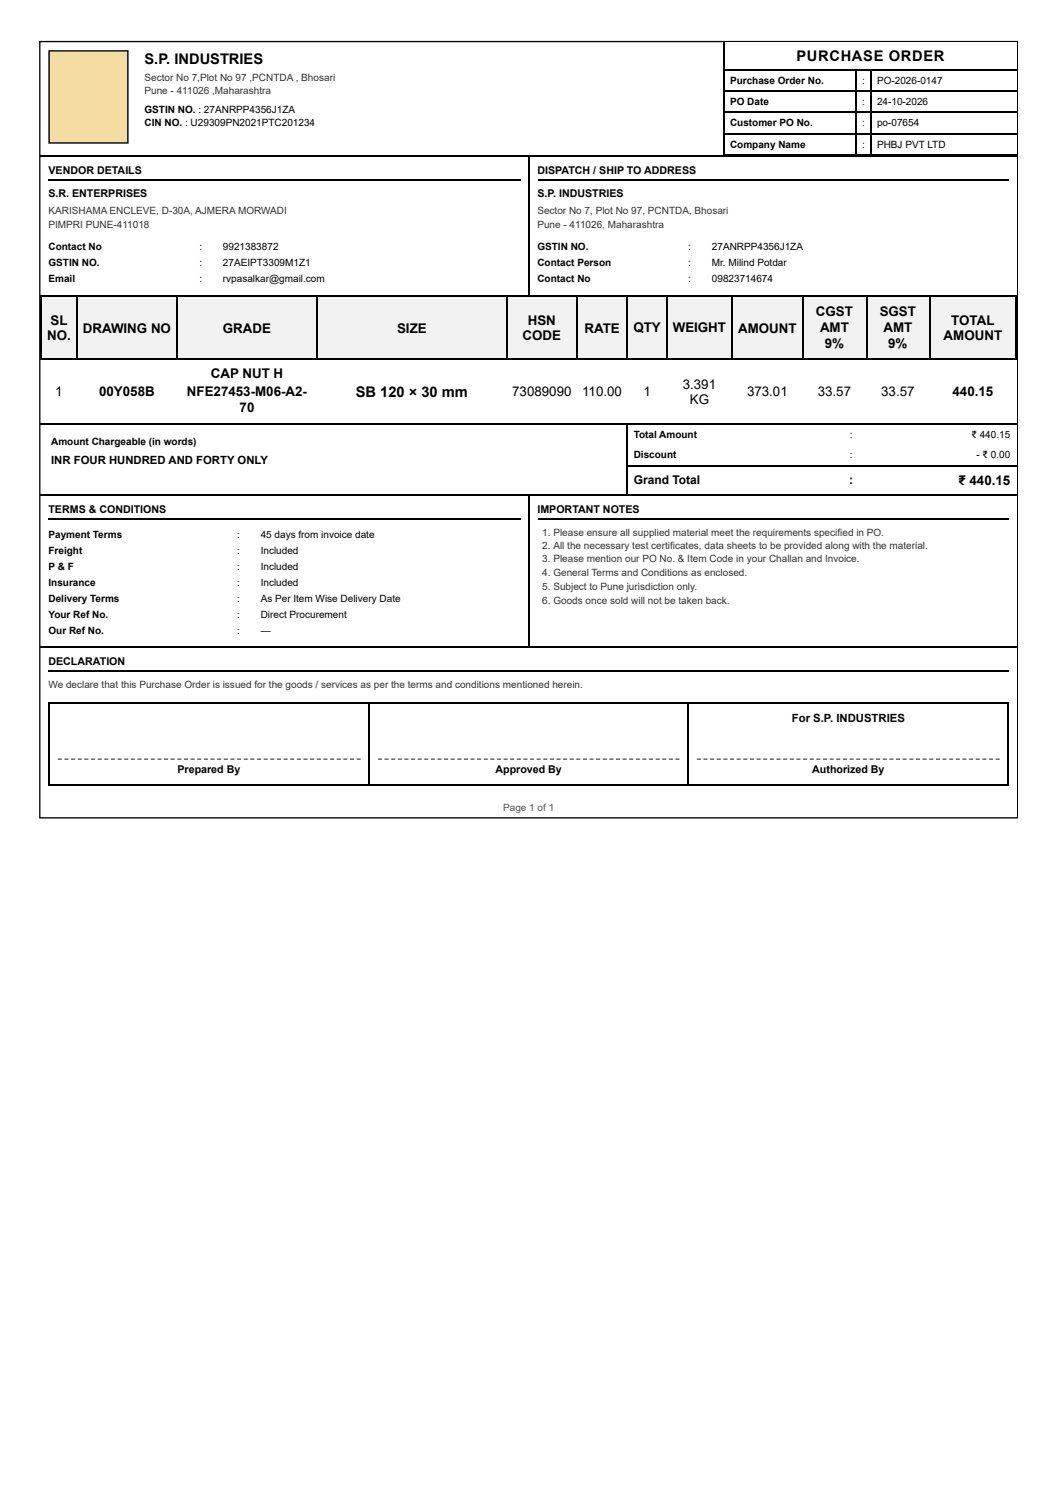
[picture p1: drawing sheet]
<svg xmlns="http://www.w3.org/2000/svg" width="210mm" height="297mm" viewBox="0 0 210 297" stroke-linecap="round" stroke-linejoin="round" font-family="sans-serif">
<defs><g id="words">
<g font-size="2.9">
<text x="28.7" y="12.6">S.P. INDUSTRIES</text>
<text x="158" y="12.1">PURCHASE ORDER</text>
<text x="70.6" y="78.8">SB 120 × 30 mm</text>
</g>
<g font-size="2.6">
<text x="10" y="64.5">SL</text>
<text x="104.7" y="64.5">HSN</text>
<text x="125.6" y="65.8">QTY</text>
<text x="133.4" y="65.8">WEIGHT</text>
<text x="161.8" y="62.6">CGST</text>
<text x="162.6" y="65.8">AMT</text>
<text x="174.5" y="62.6">SGST</text>
<text x="175.2" y="65.8">AMT</text>
<text x="188.7" y="64.5">TOTAL</text>
<text x="9.3" y="67.4">NO.</text>
<text x="16.4" y="66.1">DRAWING NO</text>
<text x="44.2" y="66.1">GRADE</text>
<text x="78.8" y="66.1">SIZE</text>
<text x="103.6" y="67.4">CODE</text>
<text x="115.9" y="66.1">RATE</text>
<text x="146.4" y="66.1">AMOUNT</text>
<text x="163.6" y="69">9%</text>
<text x="176.2" y="69">9%</text>
<text x="187.1" y="67.4">AMOUNT</text>
<text x="41.8" y="75.1">CAP NUT H</text>
<text x="135.4" y="77.2">3.391</text>
<text x="11" y="78.5">1</text>
<text x="19.7" y="78.5">00Y058B</text>
<text x="37.1" y="78.5">NFE27453-M06-A2-</text>
<text x="47.5" y="81.7">70</text>
<text x="101.6" y="78.5">73089090</text>
<text x="115.5" y="78.5">110.00</text>
<text x="127.6" y="78.5">1</text>
<text x="136.8" y="80.1">KG</text>
<text x="148.2" y="78.5">373.01</text>
<text x="162.2" y="78.5">33.57</text>
<text x="174.8" y="78.5">33.57</text>
<text x="188.9" y="78.5">440.15</text>
<text x="190.1" y="96.2">₹ 440.15</text>
</g>
<g font-size="2.4">
<text x="125.7" y="96">Grand Total</text>
<text x="168.4" y="96">:</text>
</g>
<g font-size="2.2">
<text x="10.1" y="92">INR FOUR HUNDRED AND FORTY ONLY</text>
<text x="157" y="143.3">For S.P. INDUSTRIES</text>
</g>
<g font-size="2.1">
<text x="9.6" y="34.6">VENDOR DETAILS</text>
<text x="106.6" y="34.6">DISPATCH / SHIP TO ADDRESS</text>
<text x="9.6" y="39.1">S.R. ENTERPRISES</text>
<text x="106.6" y="39.1">S.P. INDUSTRIES</text>
<text x="9.6" y="101.8">TERMS &amp; CONDITIONS</text>
<text x="106.6" y="101.8">IMPORTANT NOTES</text>
<text x="9.6" y="131.9">DECLARATION</text>
<text x="35.2" y="153.4">Prepared By</text>
<text x="98.3" y="153.4">Approved By</text>
<text x="161.1" y="153.4">Authorized By</text>
</g>
<g font-size="2" fill="#333">
<text x="28.7" y="16.1">Sector No 7,Plot No 97 ,PCNTDA , Bhosari</text>
<text x="28.7" y="18.7">Pune - 411026 ,Maharashtra</text>
<text x="9.6" y="42.5">KARISHAMA ENCLEVE, D-30A, AJMERA MORWADI</text>
<text x="9.6" y="45.2">PIMPRI PUNE-411018</text>
<text x="106.6" y="42.5">Sector No 7, Plot No 97, PCNTDA, Bhosari</text>
<text x="106.6" y="45.2">Pune - 411026, Maharashtra</text>
<text x="107.6" y="106.3">1. Please ensure all supplied material meet the requirements specified in PO.</text>
<text x="107.6" y="108.9">2. All the necessary test certificates, data sheets to be provided along with the material.</text>
<text x="107.6" y="111.6">3. Please mention our PO No. &amp; Item Code in your Challan and Invoice.</text>
<text x="107.6" y="114.2">4. General Terms and Conditions as enclosed.</text>
<text x="107.6" y="117.1">5. Subject to Pune jurisdiction only.</text>
<text x="107.6" y="119.8">6. Goods once sold will not be taken back.</text>
<text x="9.6" y="136.4">We declare that this Purchase Order is issued for the goods / services as per the terms and conditions mentioned herein.</text>
</g>
<g font-size="2">
<text x="144.8" y="16.6">Purchase Order No.</text>
<text x="171" y="16.6">:</text>
<text x="173.9" y="16.6">PO-2026-0147</text>
<text x="28.7" y="22.4">GSTIN NO. : 27ANRPP4356J1ZA</text>
<text x="144.8" y="20.8">PO Date</text>
<text x="171" y="20.8">:</text>
<text x="173.9" y="20.8">24-10-2026</text>
<text x="28.7" y="25">CIN NO. : U29309PN2021PTC201234</text>
<text x="144.8" y="25">Customer PO No.</text>
<text x="144.8" y="29.3">Company Name</text>
<text x="171" y="25">:</text>
<text x="171" y="29.3">:</text>
<text x="173.9" y="25">po-07654</text>
<text x="173.9" y="29.3">PHBJ PVT LTD</text>
<text x="9.6" y="49.7">Contact No</text>
<text x="9.6" y="52.8">GSTIN NO.</text>
<text x="39.5" y="49.7">:</text>
<text x="39.5" y="52.8">:</text>
<text x="44.2" y="49.7">9921383872</text>
<text x="44.2" y="52.8">27AEIPT3309M1Z1</text>
<text x="106.6" y="49.7">GSTIN NO.</text>
<text x="106.6" y="52.8">Contact Person</text>
<text x="136.5" y="49.7">:</text>
<text x="136.5" y="52.8">:</text>
<text x="141.2" y="49.7">27ANRPP4356J1ZA</text>
<text x="141.2" y="52.8">Mr. Milind Potdar</text>
<text x="9.6" y="56">Email</text>
<text x="39.5" y="56">:</text>
<text x="44.2" y="56">rvpasalkar@gmail.com</text>
<text x="106.6" y="56">Contact No</text>
<text x="136.5" y="56">:</text>
<text x="141.2" y="56">09823714674</text>
<text x="10.1" y="88.3">Amount Chargeable (in words)</text>
<text x="125.7" y="87">Total Amount</text>
<text x="168.5" y="87">:</text>
<text x="192.7" y="87">₹ 440.15</text>
<text x="125.7" y="90.9">Discount</text>
<text x="168.5" y="90.9">:</text>
<text x="193.6" y="90.9">- ₹ 0.00</text>
<text x="9.6" y="106.8">Payment Terms</text>
<text x="47" y="106.8">:</text>
<text x="51.7" y="106.8">45 days from invoice date</text>
<text x="9.6" y="110">Freight</text>
<text x="9.6" y="113.2">P &amp; F</text>
<text x="47" y="110">:</text>
<text x="47" y="113.2">:</text>
<text x="51.7" y="110">Included</text>
<text x="51.7" y="113.2">Included</text>
<text x="9.6" y="116.3">Insurance</text>
<text x="9.6" y="119.5">Delivery Terms</text>
<text x="47" y="116.3">:</text>
<text x="47" y="119.5">:</text>
<text x="51.7" y="116.3">Included</text>
<text x="51.7" y="119.5">As Per Item Wise Delivery Date</text>
<text x="9.6" y="122.7">Your Ref No.</text>
<text x="9.6" y="125.9">Our Ref No.</text>
<text x="47" y="122.7">:</text>
<text x="47" y="125.9">:</text>
<text x="51.7" y="122.7">Direct Procurement</text>
<text x="51.7" y="125.9">—</text>
</g>
<text font-size="2" fill="#555" x="99.8" y="160.8">Page 1 of 1</text>
</g></defs>
<path d="M7.9 8.2h193.9v154h-193.9z" fill="none" stroke="#000" stroke-width=".26"/>
<path d="M143.8 8.4h57.9v5.5h-57.9z" fill="#fff"/>
<path d="M143.6 8.4v22.7M143.8 13.8h57.9M143.8 18h57.9M169.8 13.9v17M172.7 13.9v17M8 31h135.5M143.8 22.3h57.9M143.8 26.5h57.9M143.8 30.7h57.9M143.8 31h57.9" fill="none" stroke="#000" stroke-width=".26"/>
<path d="M9.6 10h15.9v18.5h-15.9z" fill="#f4dca3"/>
<path d="M9.7 10.1h15.7v18.3h-15.7zM9.6 35.8h93.7M105 31.1v27.8M106.7 35.8h93.4M8 58.8h96.9M105.1 58.8h96.6" fill="none" stroke="#000" stroke-width=".26"/>
<g fill="#f2f2f2">
<path d="M8.3 58.9h6.9v12.4h-6.9z"/>
<path d="M15.2 58.9h19.8v12.4h-19.8z"/>
<path d="M35 58.9h27.8v12.4h-27.8z"/>
<path d="M62.8 58.9h37.8v12.4h-37.8z"/>
<path d="M100.6 58.9h13.8v12.4h-13.8z"/>
<path d="M114.4 58.9h10v12.4h-10z"/>
<path d="M124.4 58.9h7.7v12.4h-7.7z"/>
<path d="M132.1 58.9h13v12.4h-13z"/>
<path d="M145.1 58.9h14v12.4h-14z"/>
<path d="M159.1 58.9h12.7v12.4h-12.7z"/>
<path d="M171.8 58.9h12.4v12.4h-12.4z"/>
<path d="M184.2 58.9h17.5v12.4h-17.5z"/>
</g>
<g fill="none" stroke="#000" stroke-width=".26">
<path d="M8 58.8h193.7M8.2 58.6v12.7M15.3 58.6v12.7M35.1 58.6v12.7M62.9 58.6v12.7M100.5 58.6v12.7M114.5 58.6v12.7M124.3 58.6v12.7M132.2 58.6v12.7M145.2 58.6v12.7M159.2 58.6v12.7M171.9 58.6v12.7"/>
<path d="M184.4 58.6v12.7M201.6 58.6v12.7M8 71.2h193.7M8 84.2h193.7M8 98.2h116.2M124.3 84v14.3M124.4 92.4h77.3M124.4 98.2h77.3M9.6 103h93.7M106.7 103h93.4M9.6 133.1h190.5"/>
</g>
<g fill="#555">
<path d="M11.5 150.5h.8v.2h-.8zM12.8 150.5h.8v.2h-.8zM14.1 150.5h.8v.2h-.8zM15.4 150.5h.8v.2h-.8zM16.7 150.5h.8v.2h-.8zM18.1 150.5h.7v.2h-.7zM19.4 150.5h.8v.2h-.8zM20.7 150.5h.8v.2h-.8zM22 150.5h.8v.2h-.8zM23.3 150.5h.8v.2h-.8zM24.6 150.5h.8v.2h-.8zM26 150.5h.7v.2h-.7zM27.3 150.5h.8v.2h-.8zM28.6 150.5h.8v.2h-.8zM29.9 150.5h.8v.2h-.8zM31.2 150.5h.8v.2h-.8zM32.5 150.5h.8v.2h-.8zM33.9 150.5h.7v.2h-.7zM35.2 150.5h.8v.2h-.8zM36.5 150.5h.8v.2h-.8zM37.8 150.5h.8v.2h-.8zM39.1 150.5h.8v.2h-.8zM40.4 150.5h.8v.2h-.8zM41.8 150.5h.8v.2h-.8zM43.1 150.5h.8v.2h-.8zM44.4 150.5h.8v.2h-.8zM45.7 150.5h.8v.2h-.8zM47 150.5h.8v.2h-.8zM48.3 150.5h.8v.2h-.8zM49.7 150.5h.8v.2h-.8zM51 150.5h.8v.2h-.8zM52.3 150.5h.8v.2h-.8zM53.6 150.5h.8v.2h-.8zM54.9 150.5h.8v.2h-.8zM56.2 150.5h.8v.2h-.8zM57.6 150.5h.8v.2h-.8zM58.9 150.5h.8v.2h-.8zM60.2 150.5h.8v.2h-.8zM61.5 150.5h.8v.2h-.8zM62.8 150.5h.8v.2h-.8zM64.1 150.5h.8v.2h-.8zM65.5 150.5h.8v.2h-.8zM66.8 150.5h.8v.2h-.8zM68.1 150.5h.8v.2h-.8zM69.4 150.5h.8v.2h-.8zM70.7 150.5h.8v.2h-.8z"/>
<path d="M75 150.5h.8v.2h-.8zM76.3 150.5h.8v.2h-.8zM77.6 150.5h.8v.2h-.8zM78.9 150.5h.8v.2h-.8zM80.2 150.5h.8v.2h-.8zM81.5 150.5h.8v.2h-.8zM82.8 150.5h.8v.2h-.8zM84.1 150.5h.8v.2h-.8zM85.5 150.5h.7v.2h-.7zM86.8 150.5h.8v.2h-.8zM88.1 150.5h.8v.2h-.8zM89.4 150.5h.8v.2h-.8zM90.7 150.5h.8v.2h-.8zM92 150.5h.8v.2h-.8zM93.3 150.5h.8v.2h-.8zM94.6 150.5h.8v.2h-.8zM95.9 150.5h.8v.2h-.8zM97.3 150.5h.7v.2h-.7zM98.6 150.5h.8v.2h-.8zM99.9 150.5h.8v.2h-.8zM101.2 150.5h.8v.2h-.8zM102.5 150.5h.8v.2h-.8zM103.8 150.5h.8v.2h-.8zM105.1 150.5h.8v.2h-.8zM106.4 150.5h.8v.2h-.8zM107.7 150.5h.8v.2h-.8zM109.1 150.5h.7v.2h-.7zM110.4 150.5h.8v.2h-.8zM111.7 150.5h.8v.2h-.8zM113 150.5h.8v.2h-.8zM114.3 150.5h.8v.2h-.8zM115.6 150.5h.8v.2h-.8zM116.9 150.5h.8v.2h-.8zM118.2 150.5h.8v.2h-.8zM119.5 150.5h.8v.2h-.8zM120.9 150.5h.7v.2h-.7zM122.2 150.5h.8v.2h-.8zM123.5 150.5h.8v.2h-.8zM124.8 150.5h.8v.2h-.8zM126.1 150.5h.8v.2h-.8zM127.4 150.5h.8v.2h-.8zM128.7 150.5h.8v.2h-.8zM130 150.5h.8v.2h-.8zM131.3 150.5h.8v.2h-.8zM132.7 150.5h.7v.2h-.7zM134 150.5h.8v.2h-.8z"/>
<path d="M138.2 150.5h.8v.2h-.8zM139.5 150.5h.8v.2h-.8zM140.8 150.5h.8v.2h-.8zM142.2 150.5h.7v.2h-.7zM143.5 150.5h.8v.2h-.8zM144.8 150.5h.8v.2h-.8zM146.1 150.5h.8v.2h-.8zM147.4 150.5h.8v.2h-.8zM148.7 150.5h.8v.2h-.8zM150.1 150.5h.7v.2h-.7zM151.4 150.5h.8v.2h-.8zM152.7 150.5h.8v.2h-.8zM154 150.5h.8v.2h-.8zM155.3 150.5h.8v.2h-.8zM156.6 150.5h.8v.2h-.8zM158 150.5h.8v.2h-.8zM159.3 150.5h.8v.2h-.8zM160.6 150.5h.8v.2h-.8zM161.9 150.5h.8v.2h-.8zM163.2 150.5h.8v.2h-.8zM164.5 150.5h.8v.2h-.8zM165.9 150.5h.8v.2h-.8zM167.2 150.5h.8v.2h-.8zM168.5 150.5h.8v.2h-.8zM169.8 150.5h.8v.2h-.8zM171.1 150.5h.8v.2h-.8zM172.4 150.5h.8v.2h-.8zM173.8 150.5h.8v.2h-.8zM175.1 150.5h.8v.2h-.8zM176.4 150.5h.8v.2h-.8zM177.7 150.5h.8v.2h-.8zM179 150.5h.8v.2h-.8zM180.3 150.5h.8v.2h-.8zM181.7 150.5h.8v.2h-.8zM183 150.5h.8v.2h-.8zM184.3 150.5h.8v.2h-.8zM185.6 150.5h.8v.2h-.8zM186.9 150.5h.8v.2h-.8zM188.2 150.5h.8v.2h-.8zM189.6 150.5h.8v.2h-.8zM190.9 150.5h.8v.2h-.8zM192.2 150.5h.8v.2h-.8zM193.5 150.5h.8v.2h-.8zM194.8 150.5h.8v.2h-.8zM196.2 150.5h.7v.2h-.7zM197.5 150.5h.8v.2h-.8z"/>
</g>
<path d="M105 98.3v30.2M8 128.4h193.7M9.6 139.5h190.5M9.7 139.3v16.5M73.2 139.3v16.5M136.5 139.3v16.5M200 139.3v16.5M9.6 155.6h190.5" fill="none" stroke="#000" stroke-width=".26"/>
<use href="#words"/>
</svg>
